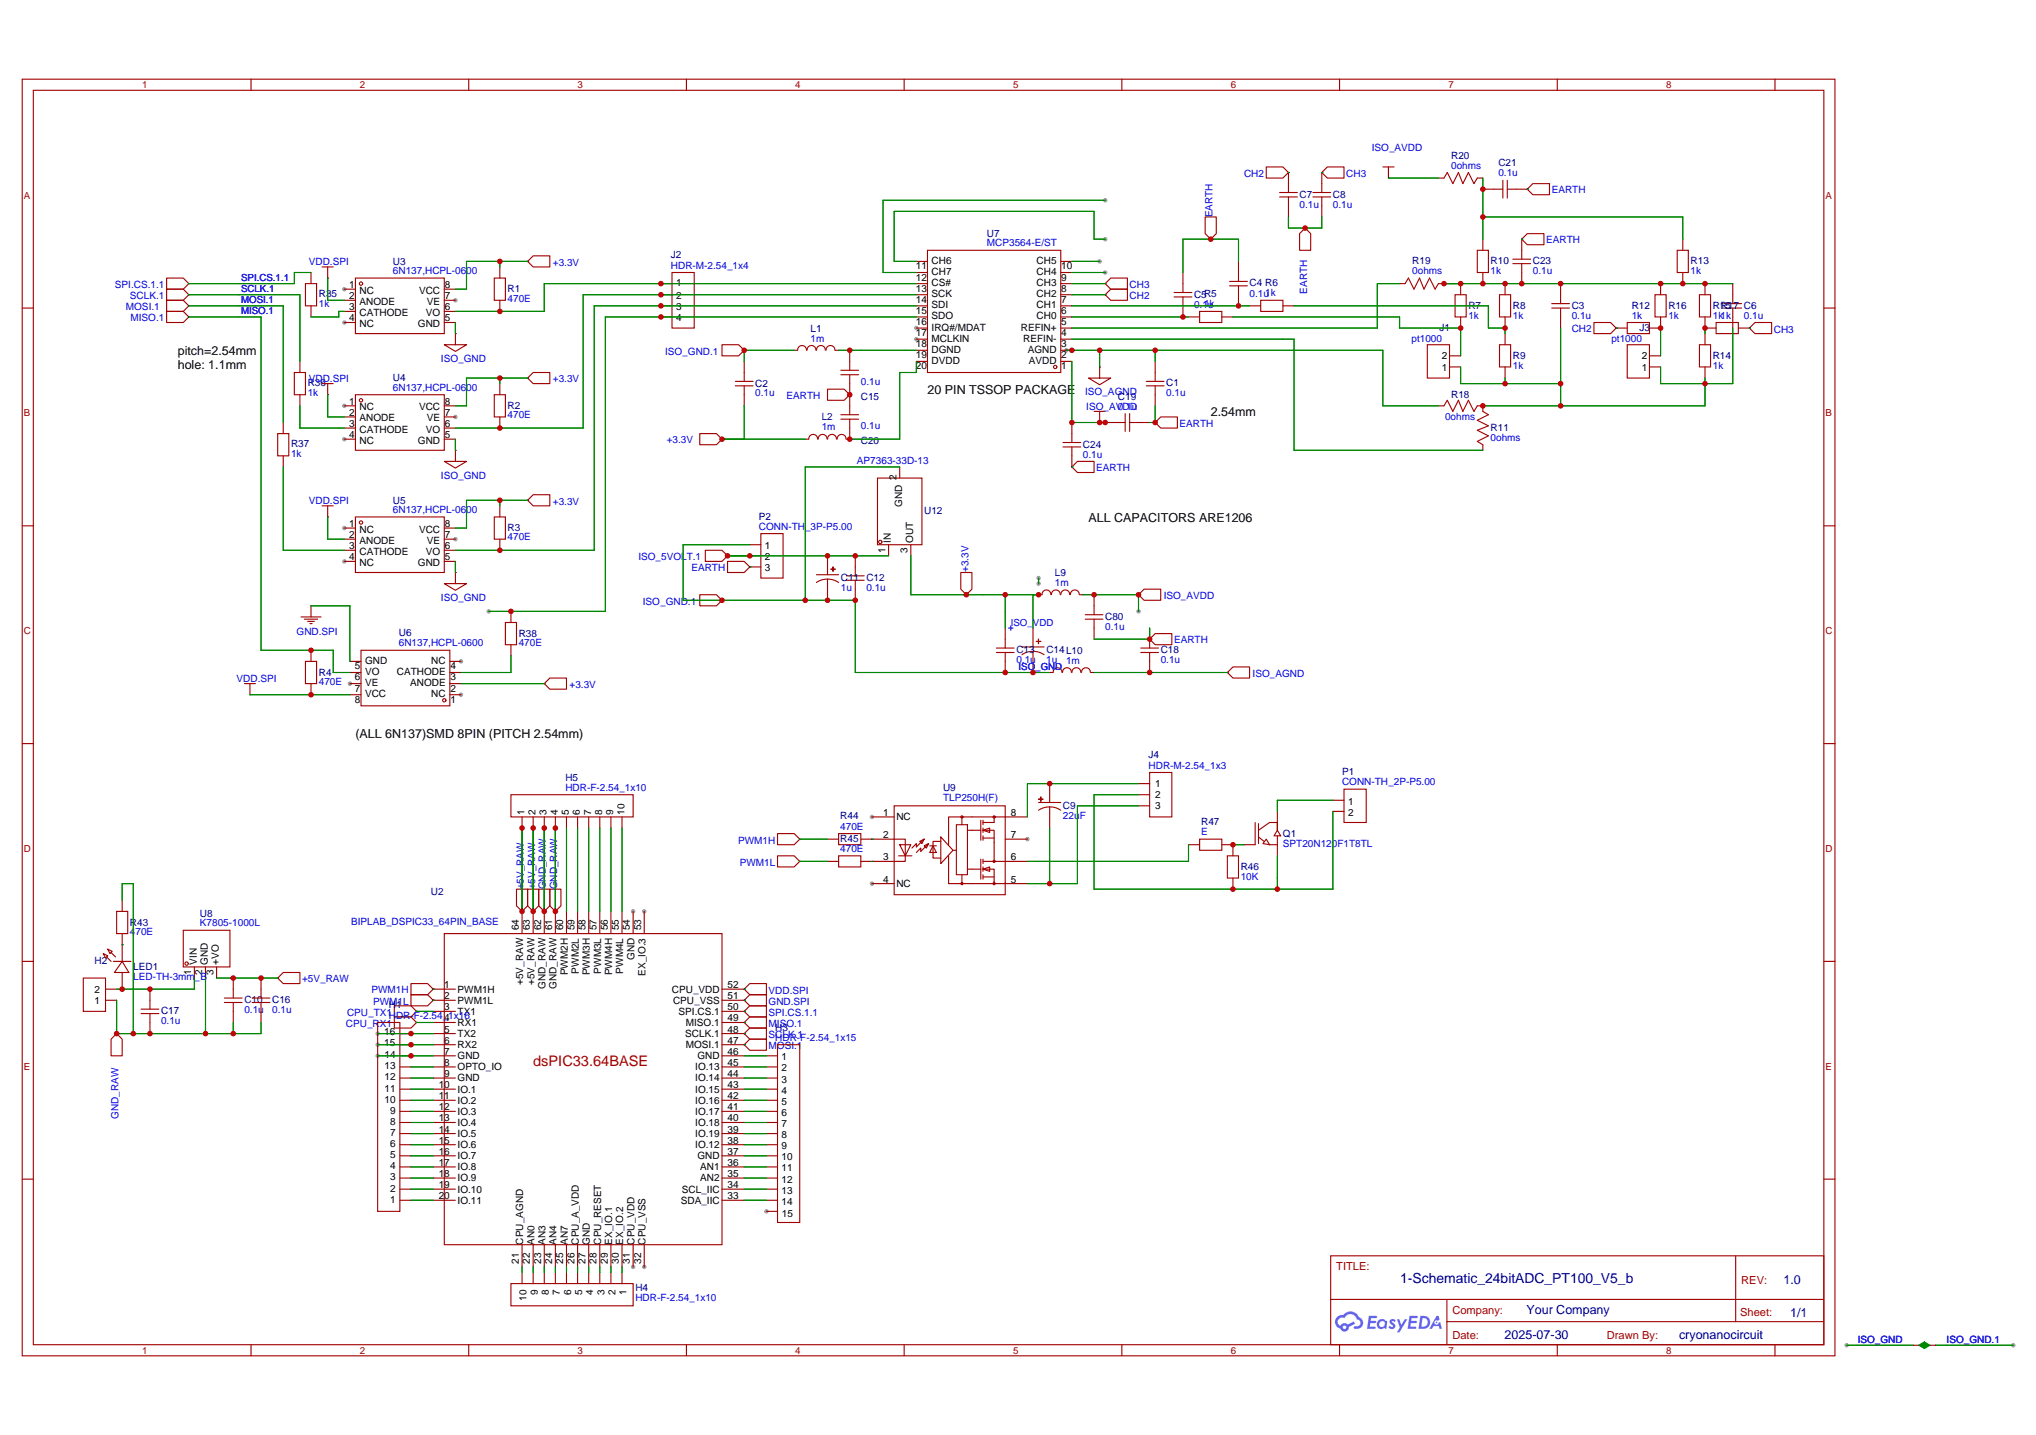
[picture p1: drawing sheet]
<svg xmlns="http://www.w3.org/2000/svg" width="210mm" height="148mm" viewBox="0 0 210 148" stroke-linecap="round" stroke-linejoin="round" font-family="sans-serif">
<defs><g id="words">
<text font-size="1.5" fill="#a00000" x="54.9" y="109.8">dsPIC33.64BASE</text>
<text font-size="1.4" fill="#000080" x="144.3" y="132.2">1-Schematic_24bitADC_PT100_V5_b</text>
<g font-size="1.3">
<text x="18.3" y="36.6">pitch=2.54mm</text>
<text x="18.3" y="38">hole: 1.1mm</text>
<text x="95.6" y="40.6">20 PIN TSSOP PACKAGE</text>
<text x="124.8" y="42.9">2.54mm</text>
<text x="112.2" y="53.8">ALL CAPACITORS ARE1206</text>
<text x="36.6" y="76.1">(ALL 6N137)SMD 8PIN (PITCH 2.54mm)</text>
</g>
<g font-size="1.3" fill="#000080">
<text x="155" y="137.9">2025-07-30</text>
<text x="157.3" y="135.4">Your Company</text>
<text x="173" y="137.9">cryonanocircuit</text>
<text x="183.8" y="132.3">1.0</text>
<text x="184.5" y="135.6">1/1</text>
</g>
<g font-size="1.1" fill="#a00000">
<text x="137.7" y="130.8">TITLE:</text>
<text x="149.7" y="137.9">Date:</text>
<text x="149.7" y="135.4">Company:</text>
<text x="165.6" y="137.9">Drawn By:</text>
<text x="179.3" y="135.6">Sheet:</text>
<text x="179.4" y="132.3">REV:</text>
</g>
<g font-size="1" fill="#a00000">
<text x="14.7" y="9.1">1</text>
<text x="37.1" y="9.1">2</text>
<text x="59.5" y="9.1">3</text>
<text x="82" y="9.1">4</text>
<text x="104.4" y="9.1">5</text>
<text x="126.8" y="9.1">6</text>
<text x="149.3" y="9.1">7</text>
<text x="171.7" y="9.1">8</text>
<text x="2.5" y="20.5">A</text>
<text x="188.1" y="20.5">A</text>
<text x="2.5" y="42.9">B</text>
<text x="188.1" y="42.9">B</text>
<text x="2.5" y="65.3">C</text>
<text x="188.1" y="65.3">C</text>
<text x="2.5" y="87.8">D</text>
<text x="188.1" y="87.8">D</text>
<text x="2.5" y="110.2">E</text>
<text x="188.1" y="110.2">E</text>
<text x="14.7" y="139.4">1</text>
<text x="37.1" y="139.4">2</text>
<text x="59.5" y="139.4">3</text>
<text x="82" y="139.4">4</text>
<text x="104.4" y="139.4">5</text>
<text x="126.8" y="139.4">6</text>
<text x="149.3" y="139.4">7</text>
<text x="171.7" y="139.4">8</text>
</g>
<g font-size="1" fill="#00f">
<text x="141.4" y="15.5">ISO_AVDD</text>
<text x="149.5" y="17.4">0ohms</text>
<text x="124.9" y="22.4" transform="rotate(-90 124.9 22.4)">EARTH</text>
<text x="128.2" y="18.2">CH2</text>
<text x="133.9" y="21.4">0.1u</text>
<text x="137.4" y="21.4">0.1u</text>
<text x="138.7" y="18.2">CH3</text>
<text x="154.4" y="18.2">0.1u</text>
<text x="159.9" y="19.9">EARTH</text>
<text x="11.8" y="29.6">SPI.CS.1.1</text>
<text x="24.8" y="28.9">SPI.CS.1.1</text>
<text x="31.8" y="27.3">VDD.SPI</text>
<text x="40.5" y="28.2">6N137,HCPL-0600</text>
<text x="57" y="27.4">+3.3V</text>
<text x="69.1" y="27.7">HDR-M-2.54_1x4</text>
<text x="101.7" y="25.4">MCP3564-E/ST</text>
<text x="116.4" y="29.7">CH3</text>
<text x="145.5" y="28.2">0ohms</text>
<text x="153.6" y="28.3">1k</text>
<text x="158" y="28.3">0.1u</text>
<text x="159.3" y="25.1">EARTH</text>
<text x="174.2" y="28.3">1k</text>
<text x="13" y="31.9">MOSI.1</text>
<text x="13.4" y="30.8">SCLK.1</text>
<text x="13.4" y="33.1">MISO.1</text>
<text x="24.8" y="31.2">MOSI.1</text>
<text x="24.8" y="30.1">SCLK.1</text>
<text x="24.8" y="32.4">MISO.1</text>
<text x="32.8" y="31.7">1k</text>
<text x="52.3" y="31.1">470E</text>
<text x="83.5" y="35.2">1m</text>
<text x="116.4" y="30.8">CH2</text>
<text x="123" y="31.7">0.1u</text>
<text x="124.1" y="31.7">1k</text>
<text x="128.8" y="30.6">0.1u1k</text>
<text x="134.7" y="30.3" transform="rotate(-90 134.7 30.3)">EARTH</text>
<text x="145.4" y="35.3">pt1000</text>
<text x="151.3" y="32.8">1k</text>
<text x="155.9" y="32.8">1k</text>
<text x="162" y="34.2">CH2</text>
<text x="162" y="32.8">0.1u</text>
<text x="166.1" y="35.3">pt1000</text>
<text x="168.1" y="32.8">1k</text>
<text x="171.9" y="32.8">1k</text>
<text x="176.5" y="32.8">1k1k</text>
<text x="179.7" y="32.8">0.1u</text>
<text x="182.8" y="34.3">CH3</text>
<text x="31.7" y="40.8">1k</text>
<text x="31.8" y="39.4">VDD.SPI</text>
<text x="40.5" y="40.3">6N137,HCPL-0600</text>
<text x="45.4" y="37.3">ISO_GND</text>
<text x="57" y="39.4">+3.3V</text>
<text x="68.5" y="36.5">ISO_GND.1</text>
<text x="77.8" y="40.8">0.1u</text>
<text x="81" y="41.1">EARTH</text>
<text x="88.7" y="39.6">0.1u</text>
<text x="111.8" y="40.7">ISO_AGND</text>
<text x="120.2" y="40.8">0.1u</text>
<text x="155.9" y="38">1k</text>
<text x="176.5" y="38">1k</text>
<text x="30" y="47.1">1k</text>
<text x="52.3" y="43.1">470E</text>
<text x="68.7" y="45.7">+3.3V</text>
<text x="84.7" y="44.3">1m</text>
<text x="88.3" y="47.8">AP7363-33D-13</text>
<text x="88.7" y="44.2">0.1u</text>
<text x="111.6" y="47.2">0.1u</text>
<text x="111.9" y="42.2">ISO_AVDD</text>
<text x="115.2" y="42.2">0.1u</text>
<text x="121.6" y="43.9">EARTH</text>
<text x="148.9" y="43.3">0ohms</text>
<text x="153.6" y="45.4">0ohms</text>
<text x="31.8" y="51.9">VDD.SPI</text>
<text x="40.5" y="52.9">6N137,HCPL-0600</text>
<text x="45.4" y="49.3">ISO_GND</text>
<text x="57" y="52">+3.3V</text>
<text x="113" y="48.5">EARTH</text>
<text x="52.3" y="55.7">470E</text>
<text x="65.8" y="57.7">ISO_5VOLT.1</text>
<text x="71.2" y="58.9">EARTH</text>
<text x="78.2" y="54.6">CONN-TH_3P-P5.00</text>
<text x="99.8" y="58.9" transform="rotate(-90 99.8 58.9)">+3.3V</text>
<text x="30.6" y="65.5">GND.SPI</text>
<text x="45.4" y="61.9">ISO_GND</text>
<text x="66.2" y="62.3">ISO_GND.1</text>
<text x="86.6" y="60.9">1u</text>
<text x="89.3" y="60.9">0.1u</text>
<text x="104.2" y="64.5">ISO_VDD</text>
<text x="108.7" y="60.4">1m</text>
<text x="113.9" y="64.9">0.1u</text>
<text x="119.9" y="61.7">ISO_AVDD</text>
<text x="24.4" y="70.3">VDD.SPI</text>
<text x="32.8" y="70.6">470E</text>
<text x="41.1" y="66.6">6N137,HCPL-0600</text>
<text x="53.5" y="66.5">470E</text>
<text x="58.7" y="70.9">+3.3V</text>
<text x="104.7" y="68.3">0.1u</text>
<text x="105" y="69">ISO_GND</text>
<text x="107.8" y="68.3">1u</text>
<text x="109.9" y="68.4">1m</text>
<text x="119.6" y="68.3">0.1u</text>
<text x="121" y="66.3">EARTH</text>
<text x="129.1" y="69.7">ISO_AGND</text>
<text x="58.3" y="81.5">HDR-F-2.54_1x10</text>
<text x="97.2" y="82.6">TLP250H(F)</text>
<text x="118.4" y="79.2">HDR-M-2.54_1x3</text>
<text x="138.3" y="80.9">CONN-TH_2P-P5.00</text>
<text x="76.1" y="86.9">PWM1H</text>
<text x="76.2" y="89.2">PWM1L</text>
<text x="86.6" y="85.5">470E</text>
<text x="86.6" y="87.8">470E</text>
<text x="109.5" y="84.3">22uF</text>
<text x="123.8" y="86">E</text>
<text x="132.2" y="87.2">SPT20N120F1T8TL</text>
<text x="20.6" y="95.4">K7805-1000L</text>
<text x="36.2" y="95.3">BIPLAB_DSPIC33_64PIN_BASE</text>
<text x="54" y="91.6" transform="rotate(-90 54 91.6)">+5V_RAW</text>
<text x="55.1" y="91.6" transform="rotate(-90 55.1 91.6)">+5V_RAW</text>
<text x="56.3" y="91.6" transform="rotate(-90 56.3 91.6)">GND_RAW</text>
<text x="57.4" y="91.6" transform="rotate(-90 57.4 91.6)">GND_RAW</text>
<text x="127.9" y="90.7">10K</text>
<text x="13.4" y="96.3">470E</text>
<text x="13.7" y="101">LED-TH-3mm_B</text>
<text x="31.1" y="101.2">+5V_RAW</text>
<text x="16.6" y="105.5">0.1u</text>
<text x="25.2" y="104.4">0.1u</text>
<text x="28" y="104.4">0.1u</text>
<text x="35.7" y="105.8">CPU_RX1</text>
<text x="35.8" y="104.6">CPU_TX1</text>
<text x="38.3" y="102.3">PWM1H</text>
<text x="38.5" y="103.5">PWM1L</text>
<text x="40.1" y="104.9">HDR-F-2.54_1x16</text>
<text x="79.2" y="104.6">SPI.CS.1.1</text>
<text x="79.2" y="105.8">MISO.1</text>
<text x="79.2" y="106.9">SCLK.1</text>
<text x="79.2" y="103.5">GND.SPI</text>
<text x="79.2" y="102.4">VDD.SPI</text>
<text x="79.9" y="107.2">HDR-F-2.54_1x15</text>
<text x="79.2" y="108.1">MOSI.1</text>
<text x="12.2" y="115.3" transform="rotate(-90 12.2 115.3)">GND_RAW</text>
<text x="65.5" y="134">HDR-F-2.54_1x10</text>
<text x="191.4" y="138.4">ISO_GND</text>
<text x="200.6" y="138.4">ISO_GND.1</text>
</g>
<g font-size="1" fill="#000080">
<text x="149.5" y="16.3">R20</text>
<text x="154.4" y="17.1">C21</text>
<text x="133.9" y="20.4">C7</text>
<text x="137.4" y="20.4">C8</text>
<text x="40.5" y="27.3">U3</text>
<text x="69.1" y="26.6">J2</text>
<text x="101.7" y="24.4">U7</text>
<text x="128.8" y="29.5">C4 R6</text>
<text x="145.5" y="27.2">R19</text>
<text x="153.6" y="27.2">R10</text>
<text x="158" y="27.2">C23</text>
<text x="174.2" y="27.2">R13</text>
<text x="32.9" y="30.6">R35</text>
<text x="52.3" y="30.1">R1</text>
<text x="83.5" y="34.2">L1</text>
<text x="123" y="30.7">C5R5</text>
<text x="148.3" y="34.1">J1</text>
<text x="151.3" y="31.8">R7</text>
<text x="155.9" y="31.8">R8</text>
<text x="162" y="31.8">C3</text>
<text x="168.1" y="31.8">R12</text>
<text x="168.9" y="34.1">J3</text>
<text x="171.9" y="31.8">R16</text>
<text x="176.5" y="31.8">R15</text>
<text x="177.3" y="31.8">R17 C6</text>
<text x="31.7" y="39.8">R36</text>
<text x="40.5" y="39.3">U4</text>
<text x="77.8" y="39.8">C2</text>
<text x="88.7" y="41.2">C15</text>
<text x="115.2" y="41.2">C19</text>
<text x="120.2" y="39.8">C1</text>
<text x="149.5" y="41">R18</text>
<text x="155.9" y="37">R9</text>
<text x="176.5" y="37">R14</text>
<text x="30" y="46.1">R37</text>
<text x="52.3" y="42.1">R2</text>
<text x="84.7" y="43.3">L2</text>
<text x="88.7" y="45.8">C20</text>
<text x="111.6" y="46.1">C24</text>
<text x="153.6" y="44.4">R11</text>
<text x="40.5" y="51.9">U5</text>
<text x="78.2" y="53.6">P2</text>
<text x="95.2" y="53">U12</text>
<text x="52.3" y="54.7">R3</text>
<text x="86.6" y="59.8">C11</text>
<text x="89.3" y="59.9">C12</text>
<text x="108.7" y="59.3">L9</text>
<text x="41.1" y="65.6">U6</text>
<text x="53.5" y="65.6">R38</text>
<text x="113.9" y="63.9">C80</text>
<text x="32.8" y="69.6">R4</text>
<text x="104.7" y="67.3">C13</text>
<text x="107.8" y="67.3">C14L10</text>
<text x="119.6" y="67.3">C18</text>
<text x="58.3" y="80.4">H5</text>
<text x="97.2" y="81.5">U9</text>
<text x="109.5" y="83.3">C9</text>
<text x="118.4" y="78.1">J4</text>
<text x="138.3" y="79.9">P1</text>
<text x="86.6" y="84.4">R44</text>
<text x="86.6" y="86.7">R45</text>
<text x="123.8" y="85">R47</text>
<text x="127.9" y="89.6">R46</text>
<text x="132.2" y="86.2">Q1</text>
<text x="13.4" y="95.4">R43</text>
<text x="20.6" y="94.4">U8</text>
<text x="44.4" y="92.2">U2</text>
<text x="9.7" y="99.3">H2</text>
<text x="13.7" y="99.9">LED1</text>
<text x="16.6" y="104.5">C17</text>
<text x="25.2" y="103.3">C10</text>
<text x="28" y="103.3">C16</text>
<text x="40.1" y="103.9">H1</text>
<text x="79.9" y="106.2">H3</text>
<text x="65.5" y="133">H4</text>
</g>
<g font-size="1">
<text x="36" y="29.7">1</text>
<text x="45.8" y="29.7">8</text>
<text x="69.7" y="29.4">1</text>
<text x="94.4" y="27.8">11</text>
<text x="94.4" y="28.9">12</text>
<text x="96" y="27.2">CH6</text>
<text x="96" y="28.3">CH7</text>
<text x="96" y="29.5">CS#</text>
<text x="106.8" y="29.5">CH3</text>
<text x="106.8" y="28.3">CH4</text>
<text x="106.8" y="27.2">CH5</text>
<text x="109.4" y="28.9">9</text>
<text x="109.4" y="27.8">10</text>
<text x="36" y="30.8">2</text>
<text x="36" y="32">3</text>
<text x="36" y="33.1">4</text>
<text x="37" y="30.2">NC</text>
<text x="37" y="31.4">ANODE</text>
<text x="37" y="32.5">CATHODE</text>
<text x="37" y="33.7">NC</text>
<text x="43.1" y="33.7">GND</text>
<text x="43.2" y="30.2">VCC</text>
<text x="43.9" y="32.5">VO</text>
<text x="44" y="31.4">VE</text>
<text x="45.8" y="33.1">5</text>
<text x="45.8" y="32">6</text>
<text x="45.8" y="30.8">7</text>
<text x="69.7" y="30.8">2</text>
<text x="69.7" y="32">3</text>
<text x="69.7" y="33.1">4</text>
<text x="94.4" y="30">13</text>
<text x="94.4" y="31.2">14</text>
<text x="94.4" y="32.3">15</text>
<text x="94.4" y="33.5">16</text>
<text x="94.4" y="34.6">17</text>
<text x="94.4" y="35.8">18</text>
<text x="96" y="30.6">SCK</text>
<text x="96" y="31.8">SDI</text>
<text x="96" y="32.9">SDO</text>
<text x="96" y="34">IRQ#/MDAT</text>
<text x="96" y="35.2">MCLKIN</text>
<text x="105.2" y="34">REFIN+</text>
<text x="105.5" y="35.2">REFIN-</text>
<text x="106.8" y="32.9">CH0</text>
<text x="106.8" y="31.8">CH1</text>
<text x="106.8" y="30.6">CH2</text>
<text x="109.4" y="35.8">3</text>
<text x="109.4" y="34.6">4</text>
<text x="109.4" y="33.5">5</text>
<text x="109.4" y="32.3">6</text>
<text x="109.4" y="31.2">7</text>
<text x="109.4" y="30">8</text>
<text x="36" y="41.7">1</text>
<text x="45.8" y="41.7">8</text>
<text x="94.4" y="36.9">19</text>
<text x="94.4" y="38.1">20</text>
<text x="96" y="36.3">DGND</text>
<text x="96" y="37.5">DVDD</text>
<text x="105.9" y="36.3">AGND</text>
<text x="106" y="37.5">AVDD</text>
<text x="109.4" y="38.1">1</text>
<text x="109.4" y="36.9">2</text>
<text x="148.6" y="38.2">1</text>
<text x="148.6" y="37">2</text>
<text x="169.2" y="38.2">1</text>
<text x="169.2" y="37">2</text>
<text x="36" y="42.8">2</text>
<text x="36" y="44">3</text>
<text x="36" y="45.1">4</text>
<text x="37" y="42.3">NC</text>
<text x="37" y="43.4">ANODE</text>
<text x="37" y="44.6">CATHODE</text>
<text x="37" y="45.7">NC</text>
<text x="43.1" y="45.7">GND</text>
<text x="43.2" y="42.3">VCC</text>
<text x="43.9" y="44.6">VO</text>
<text x="44" y="43.4">VE</text>
<text x="45.8" y="45.1">5</text>
<text x="45.8" y="44">6</text>
<text x="45.8" y="42.8">7</text>
<text x="92.4" y="49.4" transform="rotate(-90 92.4 49.4)">2</text>
<text x="93" y="52.2" transform="rotate(-90 93 52.2)">GND</text>
<text x="36" y="54.3">1</text>
<text x="36" y="55.4">2</text>
<text x="36" y="56.6">3</text>
<text x="36" y="57.7">4</text>
<text x="37" y="54.9">NC</text>
<text x="37" y="56">ANODE</text>
<text x="37" y="57.1">CATHODE</text>
<text x="37" y="58.3">NC</text>
<text x="43.1" y="58.3">GND</text>
<text x="43.2" y="54.9">VCC</text>
<text x="43.9" y="57.1">VO</text>
<text x="44" y="56">VE</text>
<text x="45.8" y="57.7">5</text>
<text x="45.8" y="56.6">6</text>
<text x="45.8" y="55.4">7</text>
<text x="45.8" y="54.3">8</text>
<text x="78.8" y="57.7">2</text>
<text x="78.8" y="56.6">1</text>
<text x="78.8" y="58.9">3</text>
<text x="91.2" y="57" transform="rotate(-90 91.2 57)">1</text>
<text x="91.8" y="55.9" transform="rotate(-90 91.8 55.9)">IN</text>
<text x="93.5" y="57" transform="rotate(-90 93.5 57)">3</text>
<text x="94.1" y="55.9" transform="rotate(-90 94.1 55.9)">OUT</text>
<text x="36.6" y="69">5</text>
<text x="36.6" y="70.1">6</text>
<text x="36.6" y="71.2">7</text>
<text x="37.6" y="68.4">GND</text>
<text x="37.6" y="69.5">VO</text>
<text x="37.6" y="70.7">VE</text>
<text x="37.6" y="71.8">VCC</text>
<text x="40.9" y="69.5">CATHODE</text>
<text x="42.3" y="70.7">ANODE</text>
<text x="44.4" y="71.8">NC</text>
<text x="44.4" y="68.4">NC</text>
<text x="46.4" y="71.2">2</text>
<text x="46.4" y="70.1">3</text>
<text x="46.4" y="69">4</text>
<text x="36.6" y="72.4">8</text>
<text x="46.4" y="72.4">1</text>
<text x="54" y="84" transform="rotate(-90 54 84)">1</text>
<text x="55.2" y="84" transform="rotate(-90 55.2 84)">2</text>
<text x="56.3" y="84" transform="rotate(-90 56.3 84)">3</text>
<text x="57.5" y="84" transform="rotate(-90 57.5 84)">4</text>
<text x="58.6" y="84" transform="rotate(-90 58.6 84)">5</text>
<text x="59.8" y="84" transform="rotate(-90 59.8 84)">6</text>
<text x="60.9" y="84" transform="rotate(-90 60.9 84)">7</text>
<text x="62" y="84" transform="rotate(-90 62 84)">8</text>
<text x="63.2" y="84" transform="rotate(-90 63.2 84)">9</text>
<text x="64.3" y="84" transform="rotate(-90 64.3 84)">10</text>
<text x="119" y="83.4">3</text>
<text x="119" y="81.1">1</text>
<text x="119" y="82.2">2</text>
<text x="138.9" y="82.9">1</text>
<text x="91" y="84">1</text>
<text x="91" y="86.3">2</text>
<text x="91" y="88.6">3</text>
<text x="92.4" y="84.5">NC</text>
<text x="104.2" y="88.6">6</text>
<text x="104.2" y="86.3">7</text>
<text x="104.2" y="84">8</text>
<text x="138.9" y="84">2</text>
<text x="53.5" y="95.8" transform="rotate(-90 53.5 95.8)">64</text>
<text x="54.6" y="95.8" transform="rotate(-90 54.6 95.8)">63</text>
<text x="55.8" y="95.8" transform="rotate(-90 55.8 95.8)">62</text>
<text x="56.9" y="95.8" transform="rotate(-90 56.9 95.8)">61</text>
<text x="58" y="95.8" transform="rotate(-90 58 95.8)">60</text>
<text x="59.2" y="95.8" transform="rotate(-90 59.2 95.8)">59</text>
<text x="60.3" y="95.8" transform="rotate(-90 60.3 95.8)">58</text>
<text x="61.5" y="95.8" transform="rotate(-90 61.5 95.8)">57</text>
<text x="62.6" y="95.8" transform="rotate(-90 62.6 95.8)">56</text>
<text x="63.8" y="95.8" transform="rotate(-90 63.8 95.8)">55</text>
<text x="64.9" y="95.8" transform="rotate(-90 64.9 95.8)">54</text>
<text x="66.1" y="95.8" transform="rotate(-90 66.1 95.8)">53</text>
<text x="91" y="90.9">4</text>
<text x="92.4" y="91.4">NC</text>
<text x="104.2" y="90.9">5</text>
<text x="19.7" y="100.5" transform="rotate(-90 19.7 100.5)">1</text>
<text x="20.3" y="99.4" transform="rotate(-90 20.3 99.4)">VIN</text>
<text x="20.8" y="100.5" transform="rotate(-90 20.8 100.5)">2</text>
<text x="21.4" y="99.4" transform="rotate(-90 21.4 99.4)">GND</text>
<text x="22" y="100.5" transform="rotate(-90 22 100.5)">3</text>
<text x="22.6" y="99.4" transform="rotate(-90 22.6 99.4)">+VO</text>
<text x="45.8" y="101.8">1</text>
<text x="53.9" y="101.5" transform="rotate(-90 53.9 101.5)">+5V_RAW</text>
<text x="55.1" y="101.5" transform="rotate(-90 55.1 101.5)">+5V_RAW</text>
<text x="56.2" y="101.9" transform="rotate(-90 56.2 101.9)">GND_RAW</text>
<text x="57.4" y="101.9" transform="rotate(-90 57.4 101.9)">GND_RAW</text>
<text x="58.5" y="100.5" transform="rotate(-90 58.5 100.5)">PWM2H</text>
<text x="59.6" y="100.3" transform="rotate(-90 59.6 100.3)">PWM2L</text>
<text x="60.8" y="100.5" transform="rotate(-90 60.8 100.5)">PWM3H</text>
<text x="61.9" y="100.3" transform="rotate(-90 61.9 100.3)">PWM3L</text>
<text x="63.1" y="100.5" transform="rotate(-90 63.1 100.5)">PWM4H</text>
<text x="64.2" y="100.3" transform="rotate(-90 64.2 100.3)">PWM4L</text>
<text x="65.4" y="98.9" transform="rotate(-90 65.4 98.9)">GND</text>
<text x="66.5" y="100.5" transform="rotate(-90 66.5 100.5)">EX_IO.3</text>
<text x="75" y="101.8">52</text>
<text x="9.7" y="103.4">1</text>
<text x="9.7" y="102.3">2</text>
<text x="39.6" y="107.8">15</text>
<text x="39.6" y="106.6">16</text>
<text x="45.8" y="102.9">2</text>
<text x="45.8" y="104.1">3</text>
<text x="45.8" y="105.2">4</text>
<text x="45.8" y="106.4">5</text>
<text x="45.8" y="107.5">6</text>
<text x="47.2" y="102.2">PWM1H</text>
<text x="47.2" y="103.4">PWM1L</text>
<text x="47.2" y="104.5">TX1</text>
<text x="47.2" y="105.7">RX1</text>
<text x="47.2" y="106.8">TX2</text>
<text x="47.2" y="108">RX2</text>
<text x="69.2" y="102.2">CPU_VDD</text>
<text x="69.4" y="103.4">CPU_VSS</text>
<text x="69.9" y="104.5">SPI.CS.1</text>
<text x="70.6" y="106.8">SCLK.1</text>
<text x="70.7" y="108">MOSI.1</text>
<text x="70.7" y="105.7">MISO.1</text>
<text x="75" y="107.5">47</text>
<text x="75" y="106.4">48</text>
<text x="75" y="105.2">49</text>
<text x="75" y="104.1">50</text>
<text x="75" y="102.9">51</text>
<text x="39.6" y="113.6">10</text>
<text x="39.6" y="112.5">11</text>
<text x="39.6" y="111.3">12</text>
<text x="39.6" y="110.2">13</text>
<text x="39.6" y="109">14</text>
<text x="45.2" y="112.1">10</text>
<text x="45.2" y="113.2">11</text>
<text x="45.8" y="108.7">7</text>
<text x="45.8" y="109.8">8</text>
<text x="45.8" y="110.9">9</text>
<text x="47.2" y="109.1">GND</text>
<text x="47.2" y="110.3">OPTO_IO</text>
<text x="47.2" y="111.4">GND</text>
<text x="47.2" y="112.5">IO.1</text>
<text x="47.2" y="113.7">IO.2</text>
<text x="71.6" y="113.7">IO.16</text>
<text x="71.6" y="112.5">IO.15</text>
<text x="71.6" y="111.4">IO.14</text>
<text x="71.6" y="110.3">IO.13</text>
<text x="71.9" y="109.1">GND</text>
<text x="75" y="113.2">42</text>
<text x="75" y="112.1">43</text>
<text x="75" y="110.9">44</text>
<text x="75" y="109.8">45</text>
<text x="75" y="108.7">46</text>
<text x="80.5" y="109.2">1</text>
<text x="80.5" y="110.4">2</text>
<text x="80.5" y="111.5">3</text>
<text x="80.5" y="112.7">4</text>
<text x="80.5" y="113.8">5</text>
<text x="40.2" y="119.3">5</text>
<text x="40.2" y="118.2">6</text>
<text x="40.2" y="117">7</text>
<text x="40.2" y="115.9">8</text>
<text x="40.2" y="114.7">9</text>
<text x="45.2" y="114.4">12</text>
<text x="45.2" y="115.5">13</text>
<text x="45.2" y="116.7">14</text>
<text x="45.2" y="117.8">15</text>
<text x="45.2" y="119">16</text>
<text x="47.2" y="114.8">IO.3</text>
<text x="47.2" y="116">IO.4</text>
<text x="47.2" y="117.1">IO.5</text>
<text x="47.2" y="118.3">IO.6</text>
<text x="47.2" y="119.4">IO.7</text>
<text x="71.6" y="118.3">IO.12</text>
<text x="71.6" y="117.1">IO.19</text>
<text x="71.6" y="116">IO.18</text>
<text x="71.6" y="114.8">IO.17</text>
<text x="71.9" y="119.4">GND</text>
<text x="75" y="119">37</text>
<text x="75" y="117.8">38</text>
<text x="75" y="116.7">39</text>
<text x="75" y="115.5">40</text>
<text x="75" y="114.4">41</text>
<text x="80.5" y="114.9">6</text>
<text x="80.5" y="116.1">7</text>
<text x="80.5" y="117.2">8</text>
<text x="80.5" y="118.4">9</text>
<text x="80.5" y="119.5">10</text>
<text x="40.2" y="123.9">1</text>
<text x="40.2" y="122.8">2</text>
<text x="40.2" y="121.6">3</text>
<text x="40.2" y="120.5">4</text>
<text x="45.2" y="120.1">17</text>
<text x="45.2" y="121.2">18</text>
<text x="45.2" y="122.4">19</text>
<text x="45.2" y="123.5">20</text>
<text x="47.2" y="120.6">IO.8</text>
<text x="47.2" y="121.7">IO.9</text>
<text x="47.2" y="122.8">IO.10</text>
<text x="47.2" y="124">IO.11</text>
<text x="70.2" y="124">SDA_IIC</text>
<text x="70.3" y="122.8">SCL_IIC</text>
<text x="72.2" y="121.7">AN2</text>
<text x="72.2" y="120.6">AN1</text>
<text x="75" y="123.5">33</text>
<text x="75" y="122.4">34</text>
<text x="75" y="121.2">35</text>
<text x="75" y="120.1">36</text>
<text x="80.5" y="120.7">11</text>
<text x="80.5" y="121.8">12</text>
<text x="80.5" y="123">13</text>
<text x="80.5" y="124.1">14</text>
<text x="80.6" y="125.4">15</text>
<text x="53.5" y="130.2" transform="rotate(-90 53.5 130.2)">21</text>
<text x="53.9" y="128.2" transform="rotate(-90 53.9 128.2)">CPU_AGND</text>
<text x="54.6" y="130.2" transform="rotate(-90 54.6 130.2)">22</text>
<text x="55.1" y="128.2" transform="rotate(-90 55.1 128.2)">AN0</text>
<text x="55.8" y="130.2" transform="rotate(-90 55.8 130.2)">23</text>
<text x="56.2" y="128.2" transform="rotate(-90 56.2 128.2)">AN3</text>
<text x="56.9" y="130.2" transform="rotate(-90 56.9 130.2)">24</text>
<text x="57.4" y="128.2" transform="rotate(-90 57.4 128.2)">AN4</text>
<text x="58" y="130.2" transform="rotate(-90 58 130.2)">25</text>
<text x="58.5" y="128.2" transform="rotate(-90 58.5 128.2)">AN7</text>
<text x="59.2" y="130.2" transform="rotate(-90 59.2 130.2)">26</text>
<text x="59.6" y="128.2" transform="rotate(-90 59.6 128.2)">CPU_A_VDD</text>
<text x="60.3" y="130.2" transform="rotate(-90 60.3 130.2)">27</text>
<text x="60.8" y="128.2" transform="rotate(-90 60.8 128.2)">GND</text>
<text x="61.5" y="130.2" transform="rotate(-90 61.5 130.2)">28</text>
<text x="61.9" y="128.2" transform="rotate(-90 61.9 128.2)">CPU_RESET</text>
<text x="62.6" y="130.2" transform="rotate(-90 62.6 130.2)">29</text>
<text x="63.1" y="128.2" transform="rotate(-90 63.1 128.2)">EX_IO.1</text>
<text x="63.8" y="130.2" transform="rotate(-90 63.8 130.2)">30</text>
<text x="64.2" y="128.2" transform="rotate(-90 64.2 128.2)">EX_IO.2</text>
<text x="64.9" y="130.2" transform="rotate(-90 64.9 130.2)">31</text>
<text x="65.4" y="128.2" transform="rotate(-90 65.4 128.2)">CPU_VDD</text>
<text x="66.1" y="130.2" transform="rotate(-90 66.1 130.2)">32</text>
<text x="66.5" y="128.2" transform="rotate(-90 66.5 128.2)">CPU_VSS</text>
<text x="54.3" y="134" transform="rotate(-90 54.3 134)">10</text>
<text x="55.4" y="133.4" transform="rotate(-90 55.4 133.4)">9</text>
<text x="56.6" y="133.4" transform="rotate(-90 56.6 133.4)">8</text>
<text x="57.7" y="133.4" transform="rotate(-90 57.7 133.4)">7</text>
<text x="58.8" y="133.4" transform="rotate(-90 58.8 133.4)">6</text>
<text x="60" y="133.4" transform="rotate(-90 60 133.4)">5</text>
<text x="61.1" y="133.4" transform="rotate(-90 61.1 133.4)">4</text>
<text x="62.3" y="133.4" transform="rotate(-90 62.3 133.4)">3</text>
<text x="63.4" y="133.4" transform="rotate(-90 63.4 133.4)">2</text>
<text x="64.6" y="133.4" transform="rotate(-90 64.6 133.4)">1</text>
</g>
</g></defs>
<g fill="#999">
<circle cx="94.4" cy="33.8" r=".23"/>
<circle cx="94.4" cy="34.9" r=".23"/>
<circle cx="47.5" cy="71.6" r=".23"/>
<circle cx="47.5" cy="68.1" r=".23"/>
<circle cx="36.1" cy="70.4" r=".23"/>
<circle cx="35.5" cy="54.4" r=".23"/>
<circle cx="35.5" cy="57.8" r=".23"/>
<circle cx="46.9" cy="55.5" r=".23"/>
<circle cx="35.5" cy="41.8" r=".23"/>
<circle cx="35.5" cy="45.2" r=".23"/>
<circle cx="46.9" cy="43" r=".23"/>
<circle cx="35.5" cy="29.8" r=".23"/>
<circle cx="35.5" cy="33.2" r=".23"/>
<circle cx="46.9" cy="30.9" r=".23"/>
<circle cx="65.2" cy="130.5" r=".23"/>
<circle cx="66.4" cy="130.5" r=".23"/>
<circle cx="66.4" cy="93.9" r=".23"/>
<circle cx="65.2" cy="93.9" r=".23"/>
<circle cx="89.9" cy="84.2" r=".23"/>
<circle cx="89.9" cy="91" r=".23"/>
<circle cx="105.9" cy="86.4" r=".23"/>
<circle cx="79" cy="124.8" r=".23"/>
<circle cx="109.9" cy="36.1" r=".23"/>
<circle cx="117.3" cy="63" r=".23"/>
<circle cx="50.4" cy="63" r=".23"/>
<circle cx="107" cy="60.1" r=".23"/>
<circle cx="107" cy="59.5" r=".23"/>
<circle cx="113.9" cy="24.6" r=".23"/>
<circle cx="113.9" cy="20.6" r=".23"/>
<circle cx="113.3" cy="26.9" r=".23"/>
<circle cx="113.9" cy="28.1" r=".23"/>
<circle cx="38.9" cy="106.5" r=".23"/>
<circle cx="38.9" cy="107.6" r=".23"/>
<circle cx="38.9" cy="108.8" r=".23"/>
<circle cx="190.3" cy="138.6" r=".23"/>
<circle cx="207.5" cy="138.6" r=".23"/>
</g>
<g fill="none" stroke="#a10000" stroke-width=".11">
<path d="M2.3 8.2h186.8v131.5h-186.8zM3.4 9.3h184.5v129.2h-184.5zM25.9 8.2v1.1M48.3 8.2v1.1M70.7 8.2v1.1M93.2 8.2v1.1M115.6 8.2v1.1M138 8.2v1.1M160.5 8.2v1.1M182.9 8.2v1.1M2.3 31.7h1.1M187.9 31.7h1.2"/>
<path d="M2.3 54.2h1.1M187.9 54.2h1.2M2.3 76.6h1.1M187.9 76.6h1.2M2.3 99h1.1M187.9 99h1.2M2.3 121.5h1.1M25.9 138.5v1.2M48.3 138.5v1.2M70.7 138.5v1.2M93.2 138.5v1.2M115.6 138.5v1.2"/>
<path d="M137.1 129.4h50.8v9.1h-50.8zM137.1 133.9h50.8M138 138.5v1.2M149.1 136.2h38.8M149.1 133.9v4.5M160.5 138.5v1.2M178.9 129.4v6.8M182.9 138.5v1.2M187.9 121.5h1.2"/>
</g>
<g fill="#5487ff">
<path d="M143.3 136l.4-.1 .1 .1-.1 .2a.15 .15 0 0 0-.1-.1 .15 .15 0 0 0-.2 .1 .38 .38 0 0 1 .4 .4 .38 .38 0 0 1-.4 .3l-.3-.2 .1-.1 .2 .1 .1-.1a.47 .47 0 0 1-.2-.6z"/>
<path d="M144 135.9h.2l.2 .6 .4-.6h.2l-.8 1.4h-.2l.2-.5z"/>
<path d="M141.1 135.5l.8 .1v.1l-.1 .1h-.5l-.1 .3h.5l.1 .1-.1 .1h-.5v.4h.4h.1v.2h-.8z"/>
<path d="M145.2 135.6h.9v.1l-.1 .1h-.5l-.1 .3h.5l.1 .1-.1 .1h-.5l-.1 .4h.5h.1v.2h-.9z"/>
<path d="M148 135.6h.2l.1 .4-.4 .1-.1 .1 .1 .2 .1 .1 .4-.3 .2 .7h-.3v-.3h-.6l-.1 .3h-.3z"/>
<path d="M146.4 135.6l-.2 1.3a1.04 1.04 0 0 0 1.1-.3 .72 .72 0 0 0-.1-.9 .72 .72 0 0 0-.8-.1zM146.6 135.8a.46 .46 0 0 1 .5 .5 .46 .46 0 0 1-.6 .4z"/>
<path d="M142 136a.5 .5 0 0 0 0 .7 .5 .5 0 0 0 .7 .1l.2 .1 .1-.7-.1-.1a.6 .6 0 0 0-.9-.1zM142.1 136.4a.3 .3 0 0 1 .6 0 .3 .3 0 0 1-.6 0z"/>
<path d="M137.8 135.7a.71 .71 0 0 0 .3 1.2 .46 .46 0 0 0 .5 .3 .46 .46 0 0 0 .4-.5l.6-.3-.1-.3-.6 .3a.46 .46 0 0 0-.8 .2 .45 .45 0 0 1-.2-.6 .45 .45 0 0 1 .6-.2 .67 .67 0 0 1 .7-.4 .67 .67 0 0 1 .6 .5 .37 .37 0 0 1 .4 .5 .37 .37 0 0 1-.6 .2l-.1 .2a.62 .62 0 0 0 .9-.2 .62 .62 0 0 0-.4-.9 .99 .99 0 0 0-1.6-.2h-.3zM138.4 136.7a.17 .17 0 0 1 .3 0 .17 .17 0 0 1-.3 0z"/>
<circle cx="148" cy="136.2" r=".09"/>
</g>
<g fill="none" stroke="#a10000" stroke-width=".11">
<path d="M130.5 17.2h1.7l.6 .6-.6 .5h-1.7zM131.9 19.8h1.8M132.8 17.8h.1M132.8 17.8v2M135.3 19.8h1.8M136.2 17.8l.6-.6h1.7v1.1h-1.7zM136.2 17.8h.1M136.2 17.8v2M142.5 17.2h1.1M143.1 18.3h.1M143.1 17.2v1.1M148.2 18.3h.6l.3-.5 .6 1.1 .6-1.1 .4 1.1 .6-1.1 .6 1.1 .3-.6h.6"/>
<path d="M152.8 19.5h2.1M154.9 18.6v1.8M155.3 19.5h2.1M155.3 18.6v1.8M157.4 19.5h.1M158 18.9h1.7v1.2h-1.7l-.6-.6zM17.2 32.1h1.7l.6 .6-.6 .5h-1.7zM17.2 29.8h1.7l.6 .6-.6 .5h-1.7zM17.2 28.6h1.7l.6 .6-.6 .6h-1.7zM17.2 30.9h1.7l.6 .6-.6 .6h-1.7zM19.5 32.7h.1M19.5 30.4h.1"/>
<path d="M19.5 29.2h.1M19.5 31.5h.1M30.3 38.4h1.2v2.3h-1.2zM30.9 37.2v1.2M31.5 29.2h1.1v2.3h-1.1zM32 28.1v1.1M32 31.5v1.2M33.2 39.5h1.1M33.2 27.5h1.1M33.8 28.6h.1M33.8 27.5v1.1M33.8 39.5v1.2"/>
<path d="M35.5 29.8h1.1M35.5 30.9h1.1M35.5 32.1h1.1M35.5 33.2h1.1M36.6 28.6h9.2v5.8h-9.2zM45.8 35.5h2.3l-1.2 .7zM45.8 29.8h1.1M45.8 30.9h1.1M45.8 32.1h1.1M45.8 33.2h1.1M46.9 34.4h.1M46.9 34.4v1.1"/>
<path d="M50.9 28.6h1.2v2.3h-1.2zM51.5 27.5v1.1M51.5 30.9v1.2M51.5 39.5v1.2M54.4 26.9l.5-.5h1.8v1.1h-1.8zM54.4 26.9h.1M54.4 38.9l.5-.5h1.8v1.1h-1.8zM54.4 38.9h.1M68.1 31.5h1.1M68.1 32.7h1.1M68.1 30.4h1.1M68.1 29.2h1.1"/>
<path d="M69.2 28.1h2.3v5.7h-2.3zM74.4 35.5h1.7l.6 .6-.6 .6h-1.7zM75.8 39.7h1.8M75.8 39.3h1.8M76.7 36.1h.1M76.7 37.2v2.1M76.7 39.7v2.1M81.8 36.1h.4M82.2 36.1a.46 .46 0 0 1 .5-.5 .46 .46 0 0 1 .4 .5M83.2 36.1a.46 .46 0 0 1 .4-.5 .46 .46 0 0 1 .5 .5M84.1 36.1a.46 .46 0 0 1 .5-.5 .46 .46 0 0 1 .4 .5M85.1 36.1a.46 .46 0 0 1 .5-.5 .46 .46 0 0 1 .4 .5"/>
<path d="M86.1 36.1h.3M86.6 38.6h1.9M86.6 38.1h1.9M87.6 36.1v2M87.6 38.6v4.1M94.4 31.5h1.2M94.4 32.7h1.2M94.4 37.2h1.2M94.4 36.1h1.2M94.4 34.9h1.2M94.4 33.8h1.2M94.4 30.4h1.2"/>
<path d="M94.4 29.2h1.2M94.4 28.1h1.2M94.4 26.9h1.2M95.6 25.8h13.7v12.6h-13.7zM109.3 31.5h1.2M109.3 32.7h1.2M109.3 37.2h1.2M109.3 36.1h1.2M109.3 34.9h1.2M109.3 33.8h1.2M109.3 30.4h1.2M109.3 29.2h1.2"/>
<path d="M109.3 28.1h1.2M109.3 26.9h1.2M112.2 38.9h2.3l-1.2 .7zM113.3 37.8h.1M113.3 37.8v1.1M113.9 30.4h.1M113.9 29.2h.1M114.5 29.8h1.7v1.1h-1.7l-.6-.5zM114.5 28.6h1.7v1.2h-1.7l-.6-.6zM118.1 39.7h1.9M118.1 39.3h1.9M119 37.2v2.1"/>
<path d="M119 39.7v2.1M121 30.1h1.8M121 30.6h1.8M121.9 28.1v2M121.9 30.6v2.1M122.5 32.7h1.1M123.6 32.1h2.3v1.1h-2.3zM124.2 22.4h1.1v1.7l-.5 .5-.6-.5zM124.8 24.6h.1M125.9 32.7h1.1M126.7 29h1.8M126.7 29.4h1.8"/>
<path d="M127.6 26.9v2.1M127.6 29.4v2.1M128.8 31.5h1.1M129.9 30.9h2.3v1.2h-2.3zM131.9 20.3h1.8M132.2 31.5h1.1M132.8 20.3v2.1M134.5 23.5l.6 .6v1.7h-1.2v-1.7zM134.5 23.5h.1M135.3 20.3h1.8M136.2 20.3v2.1M144.2 29.2h.6l.3-.6 .6 1.2 .6-1.2 .4 1.2 .6-1.2 .6 1.2 .3-.6h.6"/>
<path d="M147.1 35.5h2.3v3.4h-2.3zM149.4 37.8h1.1M149.4 36.7h1.1M149.9 30.4h1.2v2.3h-1.2zM150.5 29.2v1.2M150.5 32.7v1.1M152.2 25.8h1.2v2.3h-1.2zM152.8 24.6v1.2M152.8 28.1v1.1M154.5 30.4h1.2v2.3h-1.2zM154.5 35.5h1.2v2.3h-1.2zM155.1 29.2v1.2"/>
<path d="M155.1 32.7v1.1M155.1 34.4v1.1M155.1 37.8v1.1M155.9 27.2h1.8M155.9 26.7h1.8M156.8 24.6h.1M156.8 24.6v2.1M156.8 27.2v2M157.4 24.1h1.7v1.1h-1.7l-.6-.6zM159.9 31.7h1.8M159.9 31.3h1.8M160.8 29.2v2.1"/>
<path d="M160.8 31.7v2.1M164.2 33.2h1.8l.5 .6-.5 .6h-1.8zM166.5 33.8h.1M166.5 33.8h1.2M167.7 35.5h2.3v3.4h-2.3zM167.7 33.2h2.3v1.2h-2.3zM170 37.8h1.1M170 36.7h1.1M170.5 30.4h1.2v2.3h-1.2zM171.1 32.7v1.1h-1.1M171.1 29.2v1.2M172.8 25.8h1.2v2.3h-1.2z"/>
<path d="M173.4 24.6v1.2M173.4 28.1v1.1M175.1 35.5h1.2v2.3h-1.2zM175.1 30.4h1.2v2.3h-1.2zM175.7 32.7v1.1h1.1M175.7 29.2v1.2M175.7 34.4v1.1M175.7 37.8v1.1M176.8 33.2h2.3v1.2h-2.3zM177.6 31.7h1.9M177.6 31.3h1.9M178.6 29.2v2.1"/>
<path d="M178.6 31.7v2.1M179.1 33.8h1.2M180.3 33.8h.1M180.8 33.2h1.8v1.2h-1.8l-.5-.6zM28.6 44.7h1.2v2.3h-1.2zM29.2 43.5v1.2M29.2 47v1.1M30.9 40.7v1.1M33.2 52.1h1.1M33.8 53.3h.1M33.8 40.7h.1M33.8 52.1v1.2"/>
<path d="M35.5 54.4h1.1M35.5 55.5h1.1M35.5 56.7h1.1M35.5 57.8h1.1M35.5 41.8h1.1M35.5 43h1.1M35.5 44.1h1.1M35.5 45.2h1.1M36.6 53.3h9.2v5.7h-9.2zM36.6 40.7h9.2v5.7h-9.2zM45.8 47.5h2.3l-1.2 .7zM45.8 54.4h1.1"/>
<path d="M45.8 55.5h1.1M45.8 56.7h1.1M45.8 57.8h1.1M45.8 41.8h1.1M45.8 43h1.1M45.8 44.1h1.1M45.8 45.2h1.1M46.9 59h.1M46.9 46.4h.1M46.9 46.4v1.1M46.9 59v1.1M50.9 53.3h1.2v2.2h-1.2z"/>
<path d="M50.9 40.7h1.2v2.3h-1.2zM51.5 43v1.1M51.5 52.1v1.2M51.5 55.5v1.2M54.4 51.5l.5-.5h1.8v1.1h-1.8zM54.4 51.5h.1M72.1 44.7h1.7l.6 .5-.6 .6h-1.7zM72.7 56.7h1.7l.6 .6-.6 .5h-1.7zM74.4 45.2h.1M75 57.3h.1M75 57.8h1.7l.6 .6-.6 .6h-1.7zM77.3 58.4h.1"/>
<path d="M77.3 57.3h1.1M77.3 56.1h1.1M77.3 58.4h1.1M78.4 55h2.3v4.5h-2.3zM84.1 59.2h2.3M84.3 45.2a.46 .46 0 0 0-.5-.5 .46 .46 0 0 0-.5 .5h-.3M84.3 45.2a.46 .46 0 0 1 .5-.5 .46 .46 0 0 1 .4 .5M85.3 59.7a1.84 1.84 0 0 0-1.2 .3M85.3 59.7a1.87 1.87 0 0 1 1.1 .3M85.3 40.1h1.7l.6 .6-.6 .5h-1.7zM85.3 57.3v1.9M85.3 59.7v2.1"/>
<path d="M85.3 45.2a.46 .46 0 0 1 .4-.5 .46 .46 0 0 1 .5 .5M85.6 58.6h.5zM85.8 58.4v.5zM86.3 45.2a.46 .46 0 0 1 .4-.5 .46 .46 0 0 1 .5 .5M86.6 43.2h1.9M86.6 42.7h1.9M87.2 59.8h1.8M87.2 59.3h1.8M87.6 40.7h.1M87.6 43.2v2h-.4M88.1 57.3v2M88.1 59.8v2"/>
<path d="M90.4 49.2h4.6v6.9h-4.6zM91.6 56.1v1.2M92.7 48.1v1.1M93.9 56.1v1.2M99 59h1.2v1.7l-.6 .6-.6-.6zM109.5 45.6h1.9M109.5 46h1.9M110.5 48.1l.5-.6h1.7v1.2h-1.7zM110.5 48.1h.1M110.5 43.5v2.1M110.5 46v2.1M112.7 42.4h1.2"/>
<path d="M113.3 43.5h.1M113.3 42.4v1.1M113.9 43.5h2M115.9 42.6v1.8M116.4 42.6v1.8M116.4 43.5h2.1M119 43.5l.6-.5h1.7v1.1h-1.7zM119 43.5h.1M148.2 41.8h.6l.3-.6 .6 1.2 .6-1.2 .4 1.2 .6-1.2 .6 1.2 .3-.6h.6v.6l.6 .3-1.2 .6 1.2 .6-1.2 .4 1.2 .6-1.2 .6 .6 .3v.6M25.2 70.4h1.1M25.8 71.6h.1M25.8 70.4v1.2"/>
<path d="M31 63.6h2.1M31.4 63.8h1.3M31.5 68.1h1.1v2.3h-1.1zM31.7 64h.7M31.9 64.2h.3M32 62.4h.1M32 62.4v1.2M32 67v1.1M32 70.4v1.2M36.1 69.3h1.1M36.1 70.4h1.1M36.1 71.6h1.1"/>
<path d="M36.1 68.1h1.1M37.2 67h9.2v5.7h-9.2zM45.8 60.1h2.3l-1.2 .7zM46.4 69.3h1.1M46.4 70.4h1.1M46.4 71.6h1.1M46.4 68.1h1.1M52.1 64.1h1.1v2.3h-1.1zM52.7 63v1.1M52.7 66.4v1.2M56.1 70.4l.6-.5h1.7v1.1h-1.7zM56.1 70.4h.1"/>
<path d="M72.1 61.3h1.7l.6 .5-.6 .6h-1.7zM74.4 61.8h.1M99.6 61.3h.1M102.7 67.2h1.8M102.7 66.8h1.8M103.6 64.7v2.1M103.6 67.2v2.1M105.3 66.6h2.3M106.4 67.1a1.84 1.84 0 0 0-1.1 .3M106.4 67.1a1.87 1.87 0 0 1 1.2 .3M106.4 64.7v1.9M106.4 67.1v2.2"/>
<path d="M106.8 66.1h.4zM107 65.8v.5zM108.3 61.3a.46 .46 0 0 0-.5-.5 .46 .46 0 0 0-.4 .5h-.4M108.3 61.3a.46 .46 0 0 1 .5-.5 .46 .46 0 0 1 .5 .5M109.3 61.3a.46 .46 0 0 1 .5-.5 .46 .46 0 0 1 .4 .5M109.4 69.3a.46 .46 0 0 0-.4-.5 .46 .46 0 0 0-.5 .5h-.3M109.5 69.3a.46 .46 0 0 1 .4-.5 .46 .46 0 0 1 .5 .5M110.3 61.3a.46 .46 0 0 1 .5-.5 .46 .46 0 0 1 .4 .5M110.5 69.3a.46 .46 0 0 1 .4-.5 .46 .46 0 0 1 .5 .5M111.3 61.3h.3M111.4 69.3a.46 .46 0 0 1 .5-.5 .46 .46 0 0 1 .5 .5M111.8 63.8h1.9"/>
<path d="M111.8 63.3h1.9M112.4 69.3h.3M112.7 61.3v2M112.7 63.8v2M117.3 61.3h.1M117.5 67.2h1.9M117.5 66.8h1.9M117.9 60.7h1.7v1.1h-1.7l-.6-.5zM118.5 79.6h2.3v4.6h-2.3zM118.5 65.8h.1M118.5 64.7v2.1M118.5 67.2v2.1"/>
<path d="M119 65.3h1.8v1.1h-1.8l-.5-.6zM126.5 69.3l.5-.6h1.8v1.2h-1.8zM126.5 69.3h.1M10.6 98.2l.5 .3-.2 .2zM11 98.6l.4 .4M11.1 97.8l.5 .2-.3 .2zM11.4 98.1l.5 .5M11.7 99h1.8M12 93.9h1.2v2.3h-1.2zM12.6 99l.7 1.2h-1.5zM12.6 92.7v1.2M12.6 96.2v2.8"/>
<path d="M18.9 95.8h4.8v3.8h-4.8zM20 99.6v1.2M21.2 99.6v1.2M22.3 99.6v1.2M45.8 96.2h28.6v32h-28.6zM52.7 81.9h12.5v2.3h-12.5zM53.2 91.6h1.2v1.7l-.6 .6-.6-.6zM53.8 93.9h.1M53.8 84.2v1.1M53.8 93.9v2.3M54.4 91.6h1.1v1.7l-.6 .6-.5-.6zM54.9 93.9h.1"/>
<path d="M54.9 84.2v1.1M54.9 93.9v2.3M55.5 91.6h1.2v1.7l-.6 .6-.6-.6zM56.1 93.9h.1M56.1 84.2v1.1M56.1 93.9v2.3M56.7 91.6h1.1v1.7l-.6 .6-.5-.6zM57.2 93.9h.1M57.2 84.2v1.1M57.2 93.9v2.3M58.4 84.2v1.1M58.4 93.9v2.3"/>
<path d="M59.5 84.2v1.1M59.5 93.9v2.3M60.7 84.2v1.1M60.7 93.9v2.3M61.8 84.2v1.1M61.8 93.9v2.3M63 84.2v1.1M63 93.9v2.3M64.1 84.2v1.1M64.1 93.9v2.3M65.2 93.9v2.3M66.4 93.9v2.3"/>
<path d="M80.1 88.2h1.7l.6 .5-.6 .6h-1.7zM80.1 85.9h1.7l.6 .5-.6 .6h-1.7zM82.4 88.7h.1M82.4 86.4h.1M85.3 86.4h1.1M85.3 88.7h1.1M86.4 85.9h2.3v1.1h-2.3zM86.4 88.2h2.3v1.1h-2.3zM88.7 86.4h4.6v2.3h-4.6M89.9 84.2h2.2M89.9 91h2.2M92.1 83h11.5v9.2h-11.5z"/>
<path d="M92.6 88.2h1.4M92.7 87h1.2l-.6 1.2zM94.8 86.7l.4-.3-.2 .5zM95.2 87.1l.5-.2-.2 .5zM95.2 86.4l-.8 .8v-.3l-.4 .5M95.7 86.9l-.8 .8v-.3l-.5 .4M95.8 87.1h.7M96.1 87.1l.4 .7h-.7zM96.9 86.2l1.3 1.4-1.3 1.4zM96.9 86.7h-.8v1.7h.8M97.7 88.2v2.8h1.4M98.2 87.6h.3"/>
<path d="M98.5 85h1.2v5.1h-1.2zM99.1 90.1v.9h1.2M99.1 84.2h-1.4v2.8M99.7 85.5h1.4M99.7 89.5h1.4M100.2 91h2.2M101.1 84.5v2.1M101.1 88.5v2.1M101.3 85.5l.7-.2v.5zM101.3 85.5h1.1v3.2h3.5M101.3 89.5l.7-.2v.5zM101.3 89.5h1.1v1.5h1.2v-.1"/>
<path d="M101.3 88.7h1.1M101.3 86.3h1.1M101.3 84.5v.5M101.3 85.3v.5M101.3 86.1v.5M101.3 88.5v.5M101.3 89.3v.5M101.3 90.1v.5M101.3 90.3h1.1M102.4 84.2v.5h-1.1M103.6 86.4h2.3M103.6 91h2.3"/>
<path d="M105.9 84.2h-6.8v.8M107 82.3h.5zM107 82.7h2.3M107.2 82.1l.1 .5zM108.2 83.1a1.87 1.87 0 0 0-1.2 .4M108.2 83.1a1.84 1.84 0 0 1 1.1 .4M108.2 80.7v2M108.2 83.1v2.2M117.3 83h1.2M117.3 80.7h1.2M117.3 81.9h1.2M122.5 87h1.1"/>
<path d="M123.6 86.4h2.3v1.2h-2.3zM125.9 87h1.1v1.2M126.5 88.2h1.1v2.3h-1.1zM127 90.5v1.1M129.3 84.7v2.3h-1.1M129.7 86.2l.6 .5M129.7 84.8v2.1M130.5 86.4l.3 .6-.7-.1zM130.8 87h.8M131.6 85.5l.4 .6h-.7zM131.6 84.7h-.8l-1.1 .8M131.6 83.6v1.9"/>
<path d="M131.6 86.1v2.1M137.4 82.4h1.1M137.4 83.6h1.1M138.5 81.3h2.3v3.4h-2.3zM8.6 100.8h2.3v3.4h-2.3zM10.9 101.9h1.1M10.9 103h1.1M12 106.5l.6 .6v1.7h-1.2v-1.7zM12 106.5h.1M12.6 100.2v1.7M14.5 104h1.9M14.5 104.4h1.9"/>
<path d="M15.5 101.9v2.1M15.5 104.4v2.1M23.1 102.8h1.9M23.1 103.3h1.9M24 100.8v2M24 103.3v2M26 102.8h1.8M26 103.3h1.8M26.9 100.8v2M26.9 103.3v2M28.6 100.8l.6-.6h1.7v1.1h-1.7zM28.6 100.8h.1"/>
<path d="M38.9 105.3h2.3v19.5h-2.3zM40.6 103.6h1.7l.6 .6-.6 .6h-1.7zM40.6 104.8h1.7l.6 .5-.6 .6h-1.7zM41.2 106.5h1.1M41.2 107.6h1.1M41.2 108.8h1.1M41.2 109.9h1.1M41.2 111.1h1.1M41.2 112.2h1.1M41.2 113.3h1.1M41.2 114.5h1.1M41.2 115.6h1.1"/>
<path d="M41.2 116.8h1.1M41.2 117.9h1.1M41.2 119.1h1.1M42.3 101.3h1.8l.5 .6-.5 .6h-1.8zM42.3 102.5h1.8l.5 .5-.5 .6h-1.8zM42.9 104.2h.1M42.9 105.3h.1M44.6 101.9h.1M44.6 103h.1M44.6 101.9h2.3M44.6 103h2.3M44.6 104.2h2.3"/>
<path d="M44.6 105.3h2.3M44.6 106.5h2.3M44.6 107.6h2.3M44.6 108.8h2.3M44.6 109.9h2.3M44.6 111.1h2.3M44.6 112.2h2.3M44.6 113.3h2.3M44.6 114.5h2.3M44.6 115.6h2.3M44.6 116.8h2.3M44.6 117.9h2.3"/>
<path d="M44.6 119.1h2.3M74.4 101.9h2.3M74.4 103h2.3M74.4 104.2h2.3M74.4 105.3h2.3M74.4 106.5h2.3M74.4 107.6h2.3M74.4 108.8h2.3M74.4 109.9h2.3M74.4 111.1h2.3M74.4 112.2h2.3M74.4 113.3h2.3"/>
<path d="M74.4 114.5h2.3M74.4 115.6h2.3M74.4 116.8h2.3M74.4 117.9h2.3M74.4 119.1h2.3M76.7 104.2l.6-.6h1.7v1.2h-1.7zM76.7 104.2h.1M76.7 105.3h.1M76.7 107.6l.6-.5h1.7v1.1h-1.7zM76.7 107.6h.1M76.7 106.5l.6-.6h1.7v1.2h-1.7zM76.7 106.5h.1"/>
<path d="M76.7 103l.6-.5h1.7v1.1h-1.7zM76.7 103h.1M76.7 101.9l.6-.6h1.7v1.2h-1.7zM76.7 101.9h.1M77.3 104.8h1.7v1.1h-1.7l-.6-.6zM79 108.8h1.1M79 109.9h1.1M79 111.1h1.1M79 112.2h1.1M79 113.3h1.1M79 114.5h1.1M79 115.6h1.1"/>
<path d="M79 116.8h1.1M79 117.9h1.1M79 119.1h1.1M80.1 107.6h2.3v18.3h-2.3zM41.2 120.2h1.1M41.2 121.4h1.1M41.2 122.5h1.1M41.2 123.6h1.1M44.6 120.2h2.3M44.6 121.4h2.3M44.6 122.5h2.3M44.6 123.6h2.3"/>
<path d="M52.7 132.2h12.5v2.3h-12.5zM53.8 128.2v2.3M53.8 131.1v1.1M54.9 128.2v2.3M54.9 131.1v1.1M56.1 128.2v2.3M56.1 131.1v1.1M57.2 128.2v2.3M57.2 131.1v1.1M58.4 128.2v2.3M58.4 131.1v1.1M59.5 128.2v2.3"/>
<path d="M59.5 131.1v1.1M60.7 128.2v2.3M60.7 131.1v1.1M61.8 128.2v2.3M61.8 131.1v1.1M63 128.2v2.3M63 131.1v1.1M64.1 128.2v2.3M64.1 131.1v1.1M65.2 128.2v2.3M66.4 128.2v2.3M74.4 120.2h2.3"/>
<path d="M74.4 121.4h2.3M74.4 122.5h2.3M74.4 123.6h2.3M79 120.2h1.1M79 121.4h1.1M79 122.5h1.1M79 123.6h1.1M79 124.8h1.1M197.2 138.6h.5M198.9 138.6h.5"/>
<circle cx="37.2" cy="29.2" r=".17"/>
<circle cx="108.7" cy="37.8" r=".17"/>
<circle cx="37.2" cy="53.8" r=".17"/>
<circle cx="37.2" cy="41.2" r=".17"/>
<circle cx="90.7" cy="55.8" r=".17"/>
<circle cx="45.8" cy="72.1" r=".17"/>
<circle cx="19.2" cy="99.3" r=".17"/>
<circle cx="99.1" cy="91" r=".11"/>
<circle cx="99.1" cy="84.2" r=".11"/>
<circle cx="102.4" cy="91" r=".11"/>
<circle cx="102.4" cy="88.7" r=".11"/>
<circle cx="102.4" cy="84.2" r=".11"/>
</g>
<g fill="none" stroke="#008700" stroke-width=".11">
<path d="M132.8 17.8h.1M136.2 17.8h.1M143.1 18.3h5.1M152.8 18.3v6.3M157.4 19.5h.1M19.5 32.7h7.4v34.3h7.4v2.3h1.8M19.5 31.5h9.7v12M19.5 30.4h11.4v6.8M32 28.1h-1.7v1.1h-10.8M33.8 28.6v2.3h1.7M35.5 32.1h-.6v.6h-2.9M46.9 33.2v1.2"/>
<path d="M51.5 26.9v.6M51.5 38.9v.6M54.4 38.9h-6.3v2.9h-1.2M54.4 26.9h-6.3v2.9h-1.2M81.8 36.1h-5.1v1.1M86.4 36.1h8M94.4 32.7h-32v30.3h-12M94.4 31.5h-33.2v25.2h-14.3M94.4 30.4h-34.3v13.7h-13.2M94.4 29.2h-38.3v2.9h-9.2M94.4 37.2v1.2h-1.7v6.8h-5.1M109.9 36.1h32.6v5.7h5.7"/>
<path d="M110.5 32.7h12M110.5 31.5h18.3M110.5 30.4h3.4M110.5 29.2h3.4M110.5 28.1h3.4M110.5 26.9h2.8M110.5 34.9h22.8v11.5h19.5M110.5 37.2v6.3h3.4M113.3 36.1v1.7M113.9 20.6h-22.9v7.5h3.4M113.9 24.6h-1.2v-2.8h-20.6v5.1h2.3M119 36.1v1.1"/>
<path d="M127 32.7h17.2v1.1h6.3v2.9M127.6 26.9v-2.3h-5.7v3.5M132.8 22.4v1.1h3.4v-1.1M133.3 31.5h20.1v2.3h1.7v.6M144.2 29.2h-2.3v4.6h-31.4M148.8 29.2h29.8M150.5 37.8v1.7h10.3M152.8 22.4h20.6v2.2M155.1 38.9v.6M156.8 24.6h.1M160.8 33.8v8M166.5 33.8h.1"/>
<path d="M171.1 33.8v2.9M175.7 38.9v2.9h-22.9M175.7 33.8v.6M178.6 33.8v5.7h-7.5v-1.7M180.3 33.8h.1M29.2 48.1v8.6h6.3M30.9 41.8v2.3h4.6M33.8 40.7v2.3h1.7M33.8 53.3v2.2h1.7M46.9 45.2v1.2M46.9 57.8v1.2M51.5 51.5v.6"/>
<path d="M54.4 51.5h-6.3v2.9h-1.2M74.4 45.2h8.6M75 57.3h16.6M76.7 41.8v3.4M77.3 58.4h.1M77.3 56.1h-6.9v5.7h17.7v7.5h20.1M87.6 40.7h.1M92.7 48.1h-9.7v13.7M93.9 57.3v4h13.1M107 59.5v.6M110.5 48.1h.1M119 41.8v1.7h-.5"/>
<path d="M25.8 71.6h10.3M32 62.4h4.1v5.7M47.5 70.4h8.6M52.7 67.6v1.7h-5.2M103.6 61.3v3.4M106.4 61.3v3.4M111.6 61.3h5.7v1.7M112.7 69.3h13.8M118.5 64.7v1.1h-5.8M12.6 97.3h.1M12.6 92.7v-1.7h1.1v15.5M53.8 85.3v8.6"/>
<path d="M54.9 85.3v8.6M56.1 85.3v8.6M57.2 85.3v8.6M58.4 85.3v8.6M59.5 85.3v8.6M60.7 85.3v8.6M61.8 85.3v8.6M63 85.3v8.6M64.1 85.3v8.6M82.4 88.7h2.9M82.4 86.4h2.9M89.9 86.4h.1"/>
<path d="M89.9 88.7h.1M108.2 85.3v5.7M117.3 81.9h-4.6v9.7h24.7v-8M117.3 83h-6.3v8h-5.1M117.3 80.7h-11.4v3.5M122.5 87v1.7h-16.6M127 87h1.2M131.6 88.2v3.4M137.4 82.4h-5.8v1.2M12 103v3.5h14.9v-1.2M20 100.8v1.1h-8M21.2 100.8v5.7"/>
<path d="M22.3 100.8h6.3M24 105.3v1.2M38.9 106.5h5.7M38.9 107.6h5.7M38.9 108.8h5.7M42.3 109.9h2.3M42.3 111.1h2.3M42.3 112.2h2.3M42.3 113.3h2.3M42.3 114.5h2.3M42.3 115.6h2.3M42.3 116.8h2.3"/>
<path d="M42.3 117.9h2.3M42.3 119.1h2.3M42.9 104.2h1.7M42.9 105.3h1.7M44.6 101.9h.1M44.6 103h.1M76.7 107.6h.1M76.7 106.5h.1M76.7 105.3h.1M76.7 104.2h.1M76.7 103h.1M76.7 101.9h.1"/>
<path d="M76.7 108.8h2.3M76.7 109.9h2.3M76.7 111.1h2.3M76.7 112.2h2.3M76.7 113.3h2.3M76.7 114.5h2.3M76.7 115.6h2.3M76.7 116.8h2.3M76.7 117.9h2.3M76.7 119.1h2.3M42.3 120.2h2.3M42.3 121.4h2.3"/>
<path d="M42.3 122.5h2.3M42.3 123.6h2.3M53.8 130.5v.6M54.9 130.5v.6M56.1 130.5v.6M57.2 130.5v.6M58.4 130.5v.6M59.5 130.5v.6M60.7 130.5v.6M61.8 130.5v.6M63 130.5v.6M64.1 130.5v.6"/>
<path d="M76.7 120.2h2.3M76.7 121.4h2.3M76.7 122.5h2.3M76.7 123.6h2.3M190.3 138.6h6.9M199.4 138.6h8.1"/>
</g>
<path d="M103.9 64.7h.5M104.2 64.5v.4" fill="none" stroke="#00f" stroke-width=".11"/>
<path d="M197.7 138.6l.6-.4 .6 .4-.6 .3z" fill="#008000" stroke="#008000" stroke-width=".11"/>
<g fill="#c00">
<circle cx="110.5" cy="36.1" r=".29"/>
<circle cx="113.3" cy="36.1" r=".29"/>
<circle cx="119" cy="36.1" r=".29"/>
<circle cx="112.7" cy="61.3" r=".29"/>
<circle cx="117.3" cy="61.3" r=".29"/>
<circle cx="107" cy="61.3" r=".29"/>
<circle cx="99.6" cy="61.3" r=".29"/>
<circle cx="103.6" cy="61.3" r=".29"/>
<circle cx="68.1" cy="32.7" r=".29"/>
<circle cx="52.7" cy="63" r=".29"/>
<circle cx="155.1" cy="33.8" r=".29"/>
<circle cx="150.5" cy="33.8" r=".29"/>
<circle cx="127.6" cy="31.5" r=".29"/>
<circle cx="121.9" cy="32.7" r=".29"/>
<circle cx="32" cy="67" r=".29"/>
<circle cx="32" cy="71.6" r=".29"/>
<circle cx="68.1" cy="31.5" r=".29"/>
<circle cx="51.5" cy="56.7" r=".29"/>
<circle cx="51.5" cy="51.5" r=".29"/>
<circle cx="68.1" cy="30.4" r=".29"/>
<circle cx="51.5" cy="44.1" r=".29"/>
<circle cx="51.5" cy="38.9" r=".29"/>
<circle cx="68.1" cy="29.2" r=".29"/>
<circle cx="51.5" cy="32.1" r=".29"/>
<circle cx="51.5" cy="26.9" r=".29"/>
<circle cx="106.4" cy="69.3" r=".29"/>
<circle cx="88.1" cy="61.8" r=".29"/>
<circle cx="85.3" cy="61.8" r=".29"/>
<circle cx="83" cy="61.8" r=".29"/>
<circle cx="74.4" cy="61.8" r=".29"/>
<circle cx="103.6" cy="69.3" r=".29"/>
<circle cx="88.1" cy="57.3" r=".29"/>
<circle cx="85.3" cy="57.3" r=".29"/>
<circle cx="77.3" cy="57.3" r=".29"/>
<circle cx="75" cy="57.3" r=".29"/>
<circle cx="175.7" cy="39.5" r=".29"/>
<circle cx="160.8" cy="41.8" r=".29"/>
<circle cx="152.8" cy="41.8" r=".29"/>
<circle cx="155.1" cy="39.5" r=".29"/>
<circle cx="160.8" cy="39.5" r=".29"/>
<circle cx="175.7" cy="29.2" r=".29"/>
<circle cx="173.4" cy="29.2" r=".29"/>
<circle cx="160.8" cy="29.2" r=".29"/>
<circle cx="156.8" cy="29.2" r=".29"/>
<circle cx="155.1" cy="29.2" r=".29"/>
<circle cx="152.8" cy="29.2" r=".29"/>
<circle cx="150.5" cy="29.2" r=".29"/>
<circle cx="148.8" cy="29.2" r=".29"/>
<circle cx="171.1" cy="29.2" r=".29"/>
<circle cx="113.3" cy="43.5" r=".29"/>
<circle cx="113.9" cy="43.5" r=".29"/>
<circle cx="110.5" cy="43.5" r=".29"/>
<circle cx="152.8" cy="22.4" r=".29"/>
<circle cx="152.8" cy="19.5" r=".29"/>
<circle cx="124.8" cy="24.6" r=".29"/>
<circle cx="175.7" cy="33.8" r=".29"/>
<circle cx="171.1" cy="33.8" r=".29"/>
<circle cx="134.5" cy="23.5" r=".29"/>
<circle cx="87.6" cy="36.1" r=".29"/>
<circle cx="76.7" cy="36.1" r=".29"/>
<circle cx="74.4" cy="45.2" r=".29"/>
<circle cx="87.6" cy="45.2" r=".29"/>
<circle cx="42.4" cy="106.5" r=".29"/>
<circle cx="42.4" cy="107.6" r=".29"/>
<circle cx="42.4" cy="108.8" r=".29"/>
<circle cx="15.5" cy="101.9" r=".29"/>
<circle cx="12.6" cy="101.9" r=".29"/>
<circle cx="21.2" cy="106.5" r=".29"/>
<circle cx="15.5" cy="106.5" r=".29"/>
<circle cx="13.7" cy="106.5" r=".29"/>
<circle cx="12" cy="106.5" r=".29"/>
<circle cx="24" cy="106.5" r=".29"/>
<circle cx="26.9" cy="100.8" r=".29"/>
<circle cx="24" cy="100.8" r=".29"/>
<circle cx="108.2" cy="80.7" r=".29"/>
<circle cx="108.2" cy="91" r=".29"/>
<circle cx="127.1" cy="91.6" r=".29"/>
<circle cx="131.6" cy="91.6" r=".29"/>
<circle cx="127.1" cy="87" r=".29"/>
<circle cx="118.5" cy="69.3" r=".29"/>
<circle cx="118.5" cy="65.8" r=".29"/>
<circle cx="119" cy="43.5" r=".29"/>
<circle cx="53.8" cy="85.3" r=".29"/>
<circle cx="53.8" cy="93.9" r=".29"/>
<circle cx="54.9" cy="85.3" r=".29"/>
<circle cx="54.9" cy="93.9" r=".29"/>
<circle cx="56.1" cy="85.3" r=".29"/>
<circle cx="56.1" cy="93.9" r=".29"/>
<circle cx="57.2" cy="85.3" r=".29"/>
<circle cx="57.2" cy="93.9" r=".29"/>
<circle cx="87.6" cy="40.7" r=".29"/>
</g>
<use href="#words"/>
</svg>
